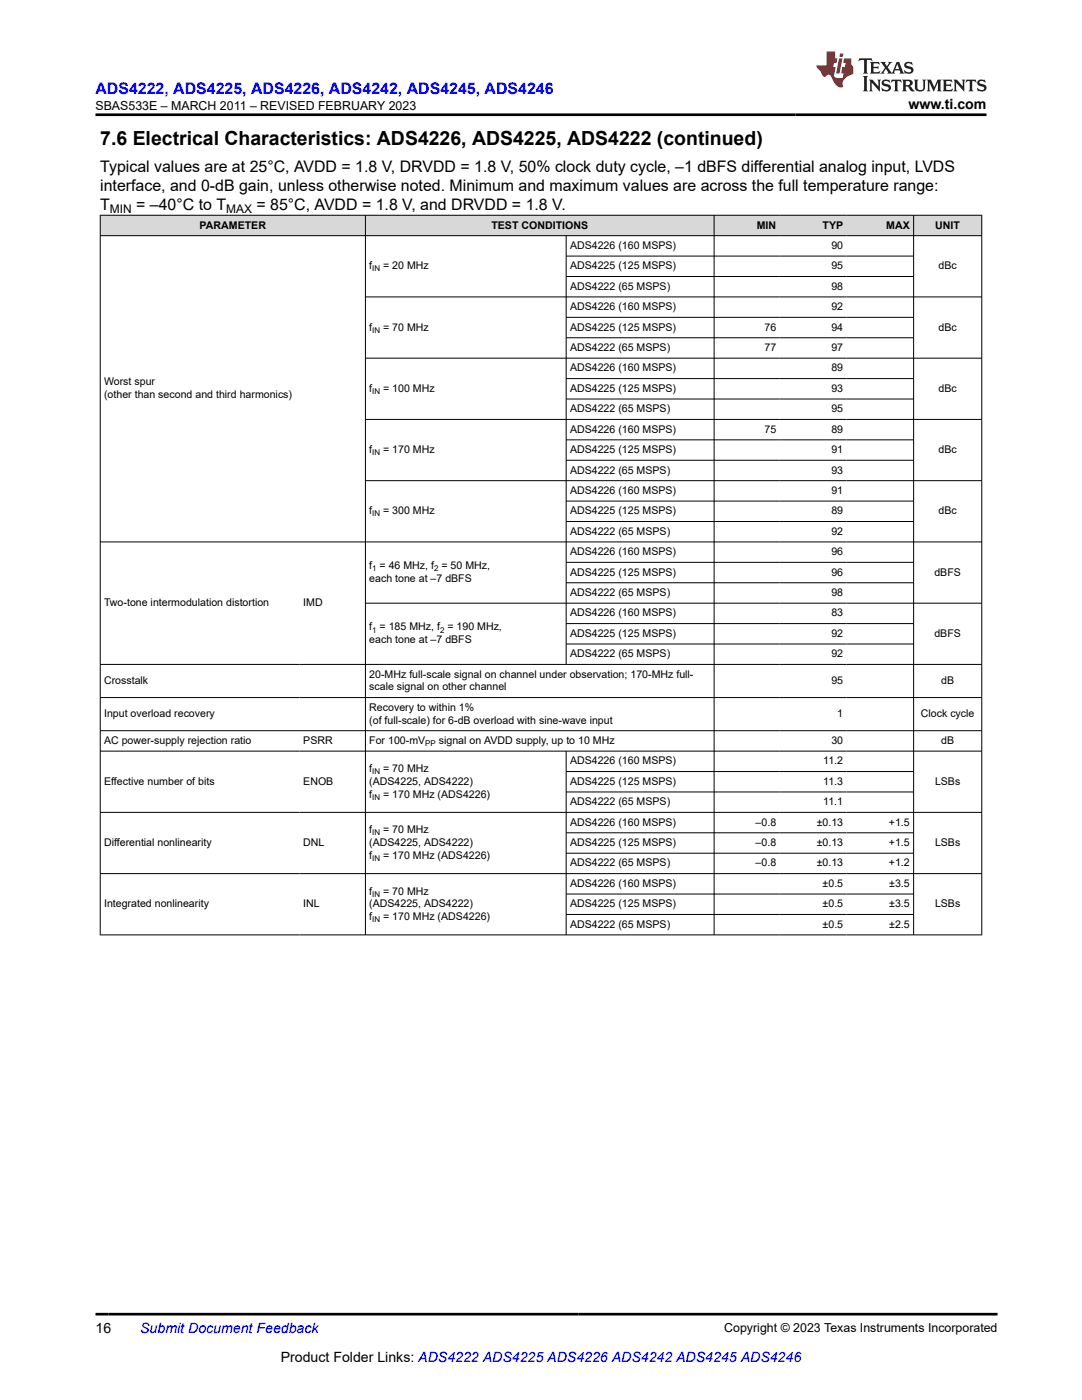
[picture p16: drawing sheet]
<svg xmlns="http://www.w3.org/2000/svg" width="216mm" height="279mm" viewBox="0 0 216 279" stroke-linecap="round" stroke-linejoin="round" font-family="sans-serif">
<defs><g id="words">
<text font-size="3.9" x="20" y="28.8">7.6 Electrical Characteristics: ADS4226, ADS4225, ADS4222 (continued)</text>
<text font-size="3.2" fill="#00f" x="19" y="18.7">ADS4222, ADS4225, ADS4226, ADS4242, ADS4245, ADS4246</text>
<g font-size="3.2">
<text x="20" y="34.3">Typical values are at 25°C, AVDD = 1.8 V, DRVDD = 1.8 V, 50% clock duty cycle, –1 dBFS differential analog input, LVDS</text>
<text x="20" y="38.1">interface, and 0-dB gain, unless otherwise noted. Minimum and maximum values are across the full temperature range:</text>
<text x="20" y="41.9">T</text>
<text x="27.2" y="41.9">= –40°C to T</text>
<text x="51.2" y="41.9">= 85°C, AVDD = 1.8 V, and DRVDD = 1.8 V.</text>
</g>
<g font-size="2.8">
<text x="181.3" y="21.8">www.ti.com</text>
<text x="19" y="266.1">16</text>
<text x="56" y="271.7">Product Folder Links: ADS4222 ADS4225 ADS4226 ADS4242 ADS4245 ADS4246</text>
</g>
<text font-size="2.8" fill="#00f" x="28" y="266.1">Submit Document Feedback</text>
<g font-size="2.5">
<text x="19" y="21.9">SBAS533E – MARCH 2011 – REVISED FEBRUARY 2023</text>
<text x="144.5" y="265.8">Copyright © 2023 Texas Instruments Incorporated</text>
</g>
<g font-size="2.4">
<text x="21.9" y="42.5">MIN</text>
<text x="45.1" y="42.5">MAX</text>
</g>
<g font-size="2.1">
<text x="39.8" y="45.6">PARAMETER</text>
<text x="98.1" y="45.6">TEST CONDITIONS</text>
<text x="151" y="45.6">MIN</text>
<text x="164.1" y="45.6">TYP</text>
<text x="176.8" y="45.6">MAX</text>
<text x="186.6" y="45.6">UNIT</text>
<text x="73.7" y="53.8">f</text>
<text x="76.4" y="53.8">= 20 MHz</text>
<text x="113.7" y="49.7">ADS4226 (160 MSPS)</text>
<text x="113.7" y="53.8">ADS4225 (125 MSPS)</text>
<text x="165.9" y="49.7">90</text>
<text x="165.9" y="53.8">95</text>
<text x="187.3" y="53.8">dBc</text>
<text x="113.7" y="57.8">ADS4222 (65 MSPS)</text>
<text x="165.9" y="57.8">98</text>
<text x="73.7" y="66">f</text>
<text x="76.4" y="66">= 70 MHz</text>
<text x="113.7" y="61.9">ADS4226 (160 MSPS)</text>
<text x="113.7" y="66">ADS4225 (125 MSPS)</text>
<text x="152.5" y="66">76</text>
<text x="165.9" y="61.9">92</text>
<text x="165.9" y="66">94</text>
<text x="187.3" y="66">dBc</text>
<text x="113.7" y="70.1">ADS4222 (65 MSPS)</text>
<text x="152.5" y="70.1">77</text>
<text x="165.9" y="70.1">97</text>
<text x="20.8" y="76.9">Worst spur</text>
<text x="113.7" y="74.1">ADS4226 (160 MSPS)</text>
<text x="165.9" y="74.1">89</text>
<text x="20.8" y="79.5">(other than second and third harmonics)</text>
<text x="73.7" y="78.2">f</text>
<text x="76.4" y="78.2">= 100 MHz</text>
<text x="113.7" y="78.2">ADS4225 (125 MSPS)</text>
<text x="113.7" y="82.3">ADS4222 (65 MSPS)</text>
<text x="165.9" y="78.2">93</text>
<text x="165.9" y="82.3">95</text>
<text x="187.3" y="78.2">dBc</text>
<text x="113.7" y="86.4">ADS4226 (160 MSPS)</text>
<text x="152.5" y="86.4">75</text>
<text x="165.9" y="86.4">89</text>
<text x="73.7" y="90.4">f</text>
<text x="76.4" y="90.4">= 170 MHz</text>
<text x="113.7" y="90.4">ADS4225 (125 MSPS)</text>
<text x="113.7" y="94.5">ADS4222 (65 MSPS)</text>
<text x="165.9" y="90.4">91</text>
<text x="165.9" y="94.5">93</text>
<text x="187.3" y="90.4">dBc</text>
<text x="113.7" y="98.6">ADS4226 (160 MSPS)</text>
<text x="165.9" y="98.6">91</text>
<text x="73.7" y="102.7">f</text>
<text x="76.4" y="102.7">= 300 MHz</text>
<text x="113.7" y="102.7">ADS4225 (125 MSPS)</text>
<text x="113.7" y="106.7">ADS4222 (65 MSPS)</text>
<text x="165.9" y="102.7">89</text>
<text x="165.9" y="106.7">92</text>
<text x="187.3" y="102.7">dBc</text>
<text x="73.7" y="113.6">f = 46 MHz, f = 50 MHz,</text>
<text x="113.7" y="110.8">ADS4226 (160 MSPS)</text>
<text x="165.9" y="110.8">96</text>
<text x="73.7" y="116.1">each tone at –7 dBFS</text>
<text x="113.7" y="114.9">ADS4225 (125 MSPS)</text>
<text x="113.7" y="118.9">ADS4222 (65 MSPS)</text>
<text x="165.9" y="114.9">96</text>
<text x="165.9" y="118.9">98</text>
<text x="186.5" y="114.9">dBFS</text>
<text x="20.8" y="121">Two-tone intermodulation distortion</text>
<text x="60.5" y="121">IMD</text>
<text x="73.7" y="125.8">f = 185 MHz, f = 190 MHz,</text>
<text x="113.7" y="123">ADS4226 (160 MSPS)</text>
<text x="165.9" y="123">83</text>
<text x="73.7" y="128.4">each tone at –7 dBFS</text>
<text x="113.7" y="127.1">ADS4225 (125 MSPS)</text>
<text x="113.7" y="131.2">ADS4222 (65 MSPS)</text>
<text x="165.9" y="127.1">92</text>
<text x="165.9" y="131.2">92</text>
<text x="186.5" y="127.1">dBFS</text>
<text x="20.8" y="136.5">Crosstalk</text>
<text x="73.7" y="135.2">20-MHz full-scale signal on channel under observation; 170-MHz full-</text>
<text x="73.7" y="137.8">scale signal on other channel</text>
<text x="165.9" y="136.5">95</text>
<text x="187.8" y="136.5">dB</text>
<text x="20.8" y="143.1">Input overload recovery</text>
<text x="73.7" y="141.9">Recovery to within 1%</text>
<text x="167.1" y="143.1">1</text>
<text x="183.7" y="143.1">Clock cycle</text>
<text x="20.8" y="148.5">AC power-supply rejection ratio</text>
<text x="60.5" y="148.5">PSRR</text>
<text x="73.7" y="144.4">(of full-scale) for 6-dB overload with sine-wave input</text>
<text x="73.7" y="148.5">For 100-mV</text>
<text x="87.6" y="148.5">signal on AVDD supply, up to 10 MHz</text>
<text x="165.9" y="148.5">30</text>
<text x="187.8" y="148.5">dB</text>
<text x="73.7" y="154.1">f</text>
<text x="76.4" y="154.1">= 70 MHz</text>
<text x="113.7" y="152.6">ADS4226 (160 MSPS)</text>
<text x="164.3" y="152.6">11.2</text>
<text x="20.8" y="156.6">Effective number of bits</text>
<text x="60.5" y="156.6">ENOB</text>
<text x="73.7" y="156.6">(ADS4225, ADS4222)</text>
<text x="73.7" y="159.2">f</text>
<text x="76.4" y="159.2">= 170 MHz (ADS4226)</text>
<text x="113.7" y="156.6">ADS4225 (125 MSPS)</text>
<text x="113.7" y="160.7">ADS4222 (65 MSPS)</text>
<text x="164.3" y="156.6">11.3</text>
<text x="164.3" y="160.7">11.1</text>
<text x="186.6" y="156.6">LSBs</text>
<text x="73.7" y="166.3">f</text>
<text x="76.4" y="166.3">= 70 MHz</text>
<text x="113.7" y="164.8">ADS4226 (160 MSPS)</text>
<text x="150.8" y="164.8">–0.8</text>
<text x="163" y="164.8">±0.13</text>
<text x="177.4" y="164.8">+1.5</text>
<text x="20.8" y="168.8">Differential nonlinearity</text>
<text x="60.5" y="168.8">DNL</text>
<text x="73.7" y="168.8">(ADS4225, ADS4222)</text>
<text x="73.7" y="171.4">f</text>
<text x="76.4" y="171.4">= 170 MHz (ADS4226)</text>
<text x="113.7" y="168.8">ADS4225 (125 MSPS)</text>
<text x="113.7" y="172.9">ADS4222 (65 MSPS)</text>
<text x="150.8" y="168.8">–0.8</text>
<text x="150.8" y="172.9">–0.8</text>
<text x="163" y="168.8">±0.13</text>
<text x="163" y="172.9">±0.13</text>
<text x="177.4" y="168.8">+1.5</text>
<text x="177.4" y="172.9">+1.2</text>
<text x="186.6" y="168.8">LSBs</text>
<text x="73.7" y="178.5">f</text>
<text x="76.4" y="178.5">= 70 MHz</text>
<text x="113.7" y="177">ADS4226 (160 MSPS)</text>
<text x="164.1" y="177">±0.5</text>
<text x="177.4" y="177">±3.5</text>
<text x="20.8" y="181.1">Integrated nonlinearity</text>
<text x="60.5" y="181.1">INL</text>
<text x="73.7" y="181.1">(ADS4225, ADS4222)</text>
<text x="73.7" y="183.6">f</text>
<text x="76.4" y="183.6">= 170 MHz (ADS4226)</text>
<text x="113.7" y="181.1">ADS4225 (125 MSPS)</text>
<text x="113.7" y="185.1">ADS4222 (65 MSPS)</text>
<text x="164.1" y="181.1">±0.5</text>
<text x="164.1" y="185.1">±0.5</text>
<text x="177.4" y="181.1">±3.5</text>
<text x="177.4" y="185.1">±2.5</text>
<text x="186.6" y="181.1">LSBs</text>
</g>
<g font-size="1.6">
<text x="74.3" y="54.2">IN</text>
<text x="74.3" y="66.4">IN</text>
<text x="74.3" y="78.6">IN</text>
<text x="74.3" y="90.9">IN</text>
<text x="74.3" y="103.1">IN</text>
<text x="74.3" y="114">1</text>
<text x="86.6" y="114">2</text>
<text x="74.3" y="126.3">1</text>
<text x="87.8" y="126.3">2</text>
<text x="84.9" y="148.9">PP</text>
<text x="74.3" y="154.5">IN</text>
<text x="74.3" y="159.6">IN</text>
<text x="74.3" y="166.7">IN</text>
<text x="74.3" y="171.8">IN</text>
<text x="74.3" y="179">IN</text>
<text x="74.3" y="184">IN</text>
</g>
</g></defs>
<g fill="#d8d8d8">
<path d="M20 43h175.9v4h-175.9z" fill-rule="evenodd"/>
<path d="M20.1 43h52.8v4h-52.8z" fill-rule="evenodd"/>
<path d="M73 43h69.4v4h-69.4z" fill-rule="evenodd"/>
<path d="M142.6 43h13v4h-13z" fill-rule="evenodd"/>
<path d="M155.6 43h13.4v4h-13.4z" fill-rule="evenodd"/>
<path d="M169 43h13.2v4h-13.2z" fill-rule="evenodd"/>
<path d="M182.4 43h13.4v4h-13.4z" fill-rule="evenodd"/>
</g>
<g fill="none" stroke="#000" stroke-width=".2">
<path d="M19.9 43h176.1M19.9 47h176.1M20 42.9v143.7M72.9 42.9v143.7M72.9 59.3h123.1M113 47v85.7M113 51.1h69.4M113 55.2h69.4M142.5 42.9v143.7M182.3 42.9v143.7M195.9 42.9v143.7M72.9 71.5h123.1"/>
<path d="M113 63.3h69.4M113 67.4h69.4M113 75.6h69.4M113 79.6h69.4M72.9 83.7h123.1M72.9 95.9h123.1M113 87.8h69.4M113 91.9h69.4M113 100h69.4M113 104.1h69.4M113 112.2h69.4M113 116.3h69.4"/>
<path d="M196 108.2h-176.1M19.9 139.2h176.1M72.9 120.4h123.1M113 124.5h69.4M113 128.5h69.4M196 132.6h-176.1M19.9 145.8h176.1M19.9 149.9h176.1M113 149.9v36.7M113 154h69.4M113 158.1h69.4M19.9 162.1h176.1"/>
<path d="M19.9 174.4h176.1M113 166.2h69.4M113 170.3h69.4M113 178.4h69.4M19.9 186.6h176.1M113 182.5h69.4"/>
</g>
<path d="M171.5 11.6l-.2 .6 .5-.2h.6v.1v2.2l-.2 .4h1l-.2-.4v-2.2v-.1h.5l.5 .2-.1-.6zM173.6 12.4l.2 .3v1.6l-.2 .4h1.9l.1-.6a1.08 1.08 0 0 1-1.3 .2v-.7h.6l.4 .2v-.7l-.4 .2h-.6v-.5l.2-.2a1 1 0 0 1 1 .3l-.1-.5zM175.7 12.4l.9 1.1-1 1.2h.9l-.2-.2 .5-.8 .4 .8-.2 .2h1.6l-.2-.2 .2-.5h.9l.1 .5-.1 .2h.9l-.2-.4-.8-1.9h-.5l-.9 2.1-.9-1.1 .9-1h-.8l.2 .2-.4 .6-.4-.6 .2-.2zM179 12.8l.4 1h-.7zM180.7 12.5a.65 .65 0 0 0-.2 .7 .65 .65 0 0 0 .6 .5l.6 .1 .1 .3a.79 .79 0 0 1-.7 .4 .79 .79 0 0 1-.7-.5l.1 .7 .2-.1a.93 .93 0 0 0 1.1 0 .93 .93 0 0 0 .4-.9 1.46 1.46 0 0 0-1.2-.6l-.1-.3a1.09 1.09 0 0 1 1.2 .2l-.2-.6-.1 .1-.5-.2zM172.2 15.2l.2 .4v2.2l-.2 .4h1l-.2-.4v-2.2l.2-.4zM173.4 15.9l.2 .4v1.5l-.2 .4h.8l-.3-.4 .1-1.3 1.6 1.8v-2l.2-.4h-.7l.1 .2 .1 1.1-1.2-1.3zM176.2 16a.65 .65 0 0 0-.2 .8 .65 .65 0 0 0 .6 .4l.6 .2 .1 .2a.79 .79 0 0 1-.7 .4 .79 .79 0 0 1-.7-.5l.1 .7 .2-.1a.93 .93 0 0 0 1.1 .1 .93 .93 0 0 0 .4-1 1.46 1.46 0 0 0-1.2-.5l-.1-.4a1.09 1.09 0 0 1 1.2 .2l-.1-.6-.2 .1-.5-.1zM177.9 15.9l-.1 .6a.63 .63 0 0 1 .8-.3v1.6l-.3 .4h1l-.2-.4v-1.6a.66 .66 0 0 1 .8 .3l-.1-.6zM180 15.9l.2 .4v1.5l-.2 .4h1l-.2-.2-.1-.7h.5l.1 .2a.79 .79 0 0 0 1.2 .6l-1-.9a.61 .61 0 0 0 .6-.6 .61 .61 0 0 0-.5-.7zM180.8 16.2h.1a.47 .47 0 0 1 .5 .1 .47 .47 0 0 1 .1 .5l-.1 .1-.7 .1zM182.3 15.9l.2 .2a2.27 2.27 0 0 0 .4 2 1.04 1.04 0 0 0 1.7-.7v-1.3l.2-.2h-.8l.2 .4v1.1a.6 .6 0 0 1-.6 .6 .6 .6 0 0 1-.6-.6v-1.1l.3-.4zM184.9 15.9l.2 .4v1.5l-.2 .4h.8l-.3-.4v-1.4l.9 1.9 .9-1.9v1.4l-.3 .4h1l-.2-.4v-1.5l.2-.4h-.8l-.7 1.5-.6-1.5zM188.1 15.9l.2 .4v1.5l-.2 .4h1.9l.1-.6a1.09 1.09 0 0 1-1.3 .2v-.7h.6l.4 .2v-.6l-.4 .2h-.6v-.6l.2-.1a1.01 1.01 0 0 1 1 .3l-.1-.6zM190.2 15.9l.3 .4v1.5l-.3 .4h.8l-.2-.4v-1.3l1.6 1.8v-2l.2-.4h-.7l.2 .2v1.1l-1.2-1.3zM192.8 15.9l-.1 .6a.63 .63 0 0 1 .8-.3v1.6l-.3 .4h1l-.2-.4v-1.6a.66 .66 0 0 1 .8 .3l-.1-.6zM195.2 16a.65 .65 0 0 0-.2 .8 .65 .65 0 0 0 .6 .4l.6 .2 .2 .2a.79 .79 0 0 1-.7 .4 .79 .79 0 0 1-.7-.5l.1 .7 .2-.1a.93 .93 0 0 0 1 .1 .93 .93 0 0 0 .5-1 1.46 1.46 0 0 0-1.3-.5v-.4a1.09 1.09 0 0 1 1.2 .2l-.2-.6-.2 .1-.5-.1z" fill="#231f20"/>
<path d="M164.9 10.3v2.7h-2l.1 .4 .8 1a.95 .95 0 0 0 1 .9 .59 .59 0 0 1 .5-.4 .59 .59 0 0 1 .5 .3l.4 .8a1.59 1.59 0 0 0 2.1 1.4 1.61 1.61 0 0 1 1-2.3l1-.3-.1-1.5a1.59 1.59 0 0 1-.3-1.7h-1.5l-.2 .9h.6l-.2 .9h-.5l-.2 .9v.3l.4 .1-.1 .9h-.7a.73 .73 0 0 1-1-.7l.3-1.5h-.5l.1-.9h.5l.2-.9h-.5v-1.3zM167.4 11.6l-.6 3.1h.7l.6-3.1zM167.6 10.7l-.1 .6h.7l.1-.6z" fill="#ed1c24"/>
<path d="M19 22.9h177.8M19 262.3h180" fill="none" stroke="#000" stroke-width=".53"/>
<use href="#words"/>
</svg>
